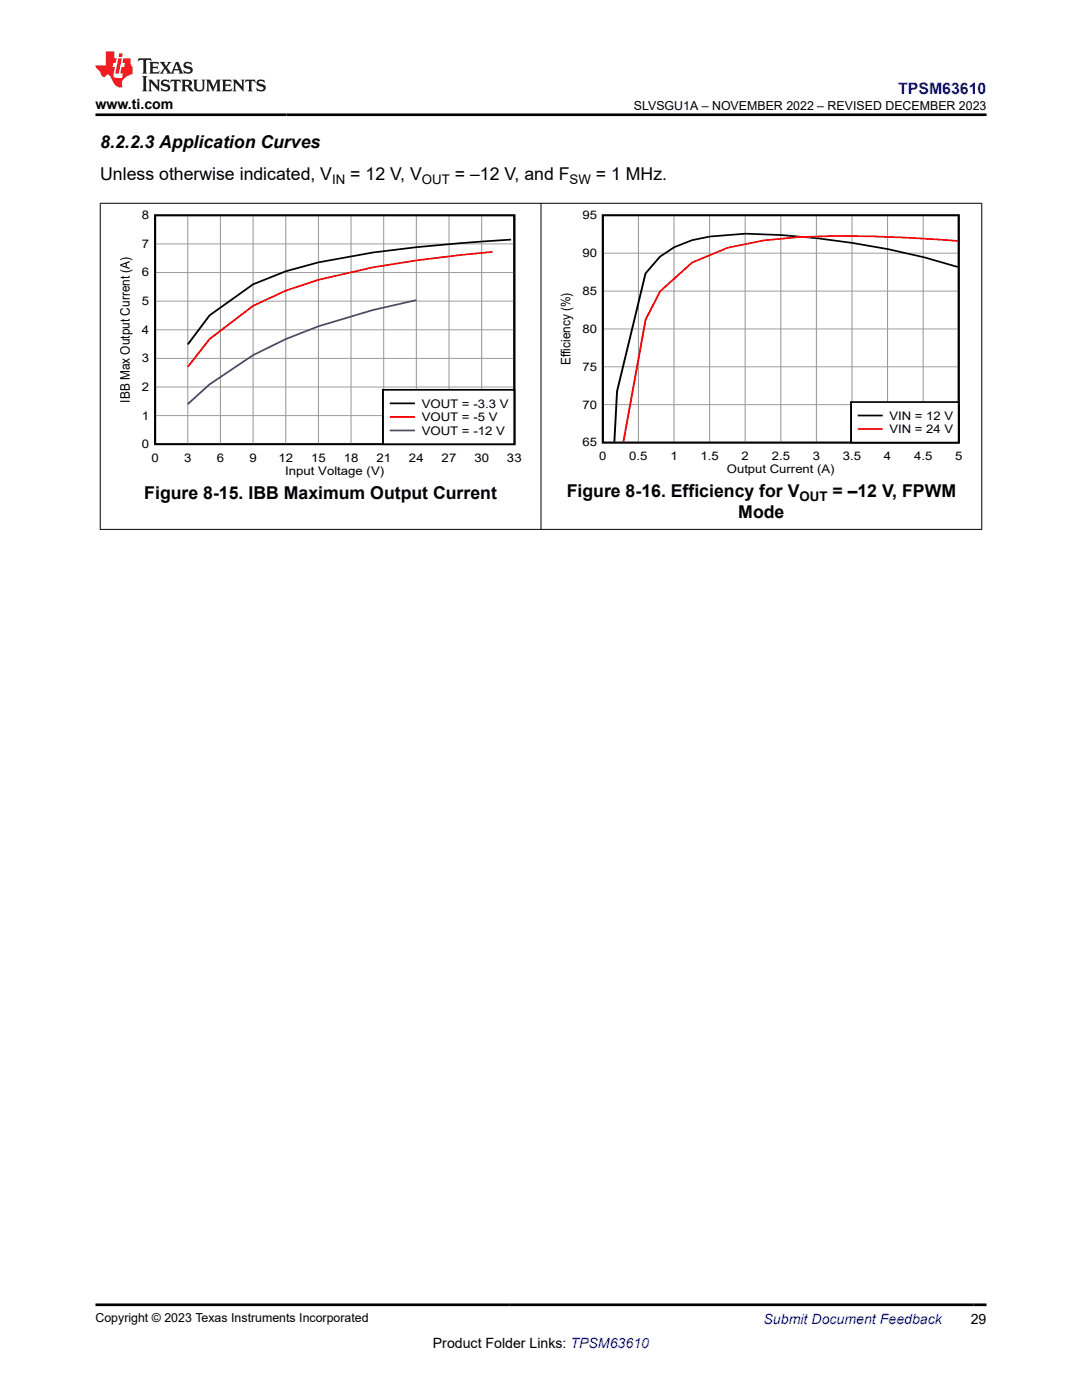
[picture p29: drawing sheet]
<svg xmlns="http://www.w3.org/2000/svg" width="216mm" height="279mm" viewBox="0 0 216 279" stroke-linecap="round" stroke-linejoin="round" font-family="sans-serif">
<defs><g id="words">
<g font-size="3.5">
<text x="20" y="29.6">8.2.2.3 Application Curves</text>
<text x="20" y="35.9">Unless otherwise indicated, V</text>
<text x="69.9" y="35.9">= 12 V, V</text>
<text x="90.8" y="35.9">= –12 V, and F</text>
<text x="118.9" y="35.9">= 1 MHz.</text>
<text x="28.8" y="99.6">Figure 8-15. IBB Maximum Output Current</text>
<text x="113.1" y="99.2">Figure 8-16. Efficiency for V</text>
<text x="166.1" y="99.2">= –12 V, FPWM</text>
<text x="147.3" y="103.4">Mode</text>
</g>
<text font-size="3.2" fill="#00f" x="179.2" y="18.7">TPSM63610</text>
<g font-size="2.8">
<text x="19" y="21.8">www.ti.com</text>
<text x="86.4" y="269">Product Folder Links: TPSM63610</text>
<text x="193.7" y="264.2">29</text>
</g>
<text font-size="2.8" fill="#00f" x="152.4" y="264.2">Submit Document Feedback</text>
<g font-size="2.6">
<text x="66.3" y="36.6">IN</text>
<text x="84.2" y="36.6">OUT</text>
<text x="113.7" y="36.6">SW</text>
<text x="113.8" y="72.8" transform="rotate(-90 113.8 72.8)">Efficiency (%)</text>
<text x="25.9" y="80.4" transform="rotate(-90 25.9 80.4)">IBB Max Output Current (A)</text>
<text x="159.5" y="99.9">OUT</text>
</g>
<g font-size="2.5">
<text x="126.5" y="21.9">SLVSGU1A – NOVEMBER 2022 – REVISED DECEMBER 2023</text>
<text x="19" y="263.9">Copyright © 2023 Texas Instruments Incorporated</text>
</g>
<g font-size="2.4">
<text x="28.3" y="43.7">8</text>
<text x="116.2" y="43.7">95</text>
<text x="28.3" y="49.5">7</text>
<text x="116.2" y="51.3">90</text>
<text x="28.3" y="55.2">6</text>
<text x="116.2" y="58.9">85</text>
<text x="28.3" y="60.9">5</text>
<text x="28.3" y="66.6">4</text>
<text x="116.2" y="66.4">80</text>
<text x="28.3" y="72.3">3</text>
<text x="116.2" y="74">75</text>
<text x="28.3" y="83.7">1</text>
<text x="28.3" y="78">2</text>
<text x="84.1" y="81.3">VOUT = -3.3 V</text>
<text x="116.2" y="81.5">70</text>
<text x="177.5" y="83.8">VIN = 12 V</text>
<text x="28.3" y="89.4">0</text>
<text x="84.1" y="84">VOUT = -5 V</text>
<text x="84.1" y="86.7">VOUT = -12 V</text>
<text x="116.2" y="89.1">65</text>
<text x="177.5" y="86.4">VIN = 24 V</text>
<text x="30.2" y="92.1">0</text>
<text x="36.7" y="92.1">3</text>
<text x="43.3" y="92.1">6</text>
<text x="49.8" y="92.1">9</text>
<text x="55.6" y="92.1">12</text>
<text x="56.9" y="94.8">Input Voltage (V)</text>
<text x="62.1" y="92.1">15</text>
<text x="68.6" y="92.1">18</text>
<text x="75.1" y="92.1">21</text>
<text x="81.6" y="92.1">24</text>
<text x="88.1" y="92.1">27</text>
<text x="94.6" y="92.1">30</text>
<text x="101.2" y="92.1">33</text>
<text x="119.6" y="91.8">0</text>
<text x="125.6" y="91.8">0.5</text>
<text x="133.8" y="91.8">1</text>
<text x="139.8" y="91.8">1.5</text>
<text x="145" y="94.5">Output Current (A)</text>
<text x="148" y="91.8">2</text>
<text x="154" y="91.8">2.5</text>
<text x="162.2" y="91.8">3</text>
<text x="168.2" y="91.8">3.5</text>
<text x="176.4" y="91.8">4</text>
<text x="182.4" y="91.8">4.5</text>
<text x="190.6" y="91.8">5</text>
</g>
</g></defs>
<path d="M31 43h71.6v45.7h-71.6zM102 47.8a384.5 384.5 0 0 0-27.6 2.6l-10.9 2-6.5 1.7-6.5 2.6-8.7 6.2-4.3 5.8" fill="none" stroke="#000" stroke-width=".36"/>
<g fill="none" stroke="#999" stroke-width=".2">
<path d="M31 54.4h71.6M31 48.7h71.6M37.5 43v45.7M44 43v45.7M50.5 43v45.7M57 43v45.7M63.5 43v45.7M70 43v45.7M76.6 43v45.7M83.1 43v45.7M89.6 43v45.7M96.1 43v45.7"/>
<path d="M31 77.2h71.6M31 71.5h71.6M31 65.8h71.6M31 60.1h71.6M31 82.9h71.6"/>
</g>
<path d="M98.3 50.3a211 211 0 0 0-34.8 5.5l-6.5 2.2-6.5 3-8.7 6.7-4.3 5.5" fill="none" stroke="#f00" stroke-width=".36"/>
<path d="M83.1 59.9l-8.7 2-10.9 3.2-6.5 2.6-6.5 3.2-8.7 5.8-4.3 3.9" fill="none" stroke="#295c75" stroke-width=".36"/>
<path d="M76.4 77.8h26.2v10.9h-26.2z" fill-rule="evenodd" fill="#fff"/>
<path d="M120.3 43h71v45.3h-71zM191.1 53.3a156.1 156.1 0 0 0-42.3-6.7l-7.1 .6a17.1 17.1 0 0 0-12.9 7.4l-5.7 23.5-.5 10.1M76.4 77.8h26.2v10.9h-26.2zM78 80.5h4.6" fill="none" stroke="#000" stroke-width=".36"/>
<path d="M191.1 48.1a273.1 273.1 0 0 0-31.6-.8l-7.2 .7-7.1 1.4-7.1 3-6.4 5.8-2.9 5.6-4.4 24.4M78 83.2h4.6" fill="none" stroke="#f00" stroke-width=".36"/>
<path d="M78 85.9h4.6" fill="none" stroke="#295c75" stroke-width=".36"/>
<g fill="none" stroke="#999" stroke-width=".2">
<path d="M120.3 58.1h71M120.3 50.5h71M127.4 43v45.3M134.5 43v45.3M141.6 43v45.3M148.7 43v45.3M155.8 43v45.3M162.9 43v45.3M170 43v45.3M177.1 43v45.3M184.2 43v45.3M120.3 73.2h71"/>
<path d="M120.3 65.7h71M120.3 80.8h71"/>
</g>
<path d="M169.8 80.2h21.5v8.1h-21.5z" fill-rule="evenodd" fill="#fff"/>
<path d="M169.8 80.2h21.5v8.1h-21.5zM171.3 82.9h4.6" fill="none" stroke="#000" stroke-width=".36"/>
<path d="M171.3 85.6h4.6" fill="none" stroke="#f00" stroke-width=".36"/>
<path d="M19.9 40.6h176.1M20 40.5v65.2M107.9 40.5v65.2M195.9 40.5v65.2M19.9 105.7h176.1" fill="none" stroke="#000" stroke-width=".2"/>
<path d="M27.7 11.6l-.2 .6 .5-.2h.6v.1v2.2l-.2 .4h1l-.2-.4v-2.2v-.1h.5l.5 .2-.1-.6zM29.8 12.4l.2 .3v1.6l-.2 .4h1.9l.1-.6a1.08 1.08 0 0 1-1.3 .2v-.7h.6l.4 .2v-.7l-.4 .2h-.6v-.5l.2-.2a1 1 0 0 1 1 .3l-.1-.5zM31.8 12.4l1 1.1-1 1.2h.9l-.2-.2 .4-.8 .5 .8-.2 .2h1.6l-.2-.2 .1-.5h1l.1 .5-.1 .2h.9l-.2-.4-.8-1.9h-.5l-1 2.1-.8-1.1 .9-1h-.8l.2 .2-.5 .6-.3-.6 .1-.2zM35.2 12.8l.4 1h-.8zM36.8 12.5a.65 .65 0 0 0-.2 .7 .65 .65 0 0 0 .6 .5l.7 .1 .1 .3a.79 .79 0 0 1-.7 .4 .79 .79 0 0 1-.7-.5l.1 .7 .2-.1a.93 .93 0 0 0 1.1 0 .93 .93 0 0 0 .4-.9 1.46 1.46 0 0 0-1.2-.6l-.1-.3a1.09 1.09 0 0 1 1.2 .2l-.2-.6-.1 .1-.6-.2zM28.4 15.2l.2 .4v2.2l-.2 .4h1l-.2-.4v-2.2l.2-.4zM29.6 15.9l.2 .4v1.5l-.2 .4h.8l-.3-.4v-1.3l1.7 1.8v-2l.2-.4h-.8l.2 .2 .1 1.1-1.2-1.3zM32.3 16a.65 .65 0 0 0-.2 .8 .65 .65 0 0 0 .7 .4l.6 .2 .1 .2a.79 .79 0 0 1-.7 .4 .79 .79 0 0 1-.7-.5l.1 .7 .2-.1a.93 .93 0 0 0 1.1 .1 .93 .93 0 0 0 .4-1 1.46 1.46 0 0 0-1.2-.5l-.1-.4a1.09 1.09 0 0 1 1.2 .2l-.2-.6-.1 .1-.6-.1zM34.1 15.9l-.1 .6a.63 .63 0 0 1 .7-.3l.1 1.6-.3 .4h1l-.2-.4v-1.6a.66 .66 0 0 1 .8 .3l-.1-.6zM36.2 15.9l.2 .4v1.5l-.2 .4h.9l-.2-.2v-.7h.5l.1 .2a.79 .79 0 0 0 1.2 .6l-1-.9a.61 .61 0 0 0 .6-.6 .61 .61 0 0 0-.5-.7zM36.9 16.2h.2a.47 .47 0 0 1 .5 .1 .47 .47 0 0 1 .1 .5l-.2 .1-.6 .1zM38.5 15.9l.2 .2a2.27 2.27 0 0 0 .4 2 1.04 1.04 0 0 0 1.7-.7v-1.3l.2-.2h-.8l.2 .4v1.1a.6 .6 0 0 1-.6 .6 .6 .6 0 0 1-.6-.6v-1.1l.3-.4zM41.1 15.9l.2 .4v1.5l-.2 .4h.7l-.2-.4v-1.4l.9 1.9 .8-1.9v1.4l-.2 .4h1l-.3-.4v-1.5l.3-.4h-.8l-.7 1.5-.7-1.5zM44.3 15.9l.2 .4v1.5l-.2 .4h1.9l.1-.6a1.09 1.09 0 0 1-1.3 .2v-.7h.6l.4 .2v-.6l-.4 .2h-.6v-.6l.2-.1a1.01 1.01 0 0 1 1 .3l-.1-.6zM46.4 15.9l.3 .4v1.5l-.3 .4h.8l-.2-.4v-1.3l1.6 1.8v-2l.2-.4h-.7l.2 .2v1.1l-1.2-1.3zM49 15.9l-.1 .6a.63 .63 0 0 1 .8-.3v1.6l-.3 .4h1l-.2-.4v-1.6a.66 .66 0 0 1 .8 .3l-.1-.6zM51.4 16a.65 .65 0 0 0-.2 .8 .65 .65 0 0 0 .6 .4l.6 .2 .2 .2a.79 .79 0 0 1-.8 .4 .79 .79 0 0 1-.6-.5l.1 .7 .2-.1a.93 .93 0 0 0 1 .1 .93 .93 0 0 0 .5-1 1.46 1.46 0 0 0-1.3-.5l-.1-.4a1.09 1.09 0 0 1 1.3 .2l-.2-.6-.2 .1-.5-.1z" fill="#231f20"/>
<path d="M21.1 10.3v2.7h-2.1l.1 .4 .9 1a.95 .95 0 0 0 .9 .9 .59 .59 0 0 1 .6-.4 .59 .59 0 0 1 .5 .3l.4 .8a1.59 1.59 0 0 0 2.1 1.4 1.61 1.61 0 0 1 1-2.3l1-.3-.1-1.5a1.59 1.59 0 0 1-.4-1.7h-1.4l-.2 .9h.5l-.1 .9h-.5l-.2 .9v.3l.4 .1-.2 .9h-.6a.73 .73 0 0 1-1.1-.7l.3-1.5h-.5l.2-.9h.5l.2-.9h-.5v-1.3zM23.6 11.6l-.6 3.1h.7l.6-3.1zM23.8 10.7l-.1 .6h.7l.1-.6z" fill="#ed1c24"/>
<path d="M19 22.9h177.8M19 260.4h177.8" fill="none" stroke="#000" stroke-width=".53"/>
<use href="#words"/>
</svg>
